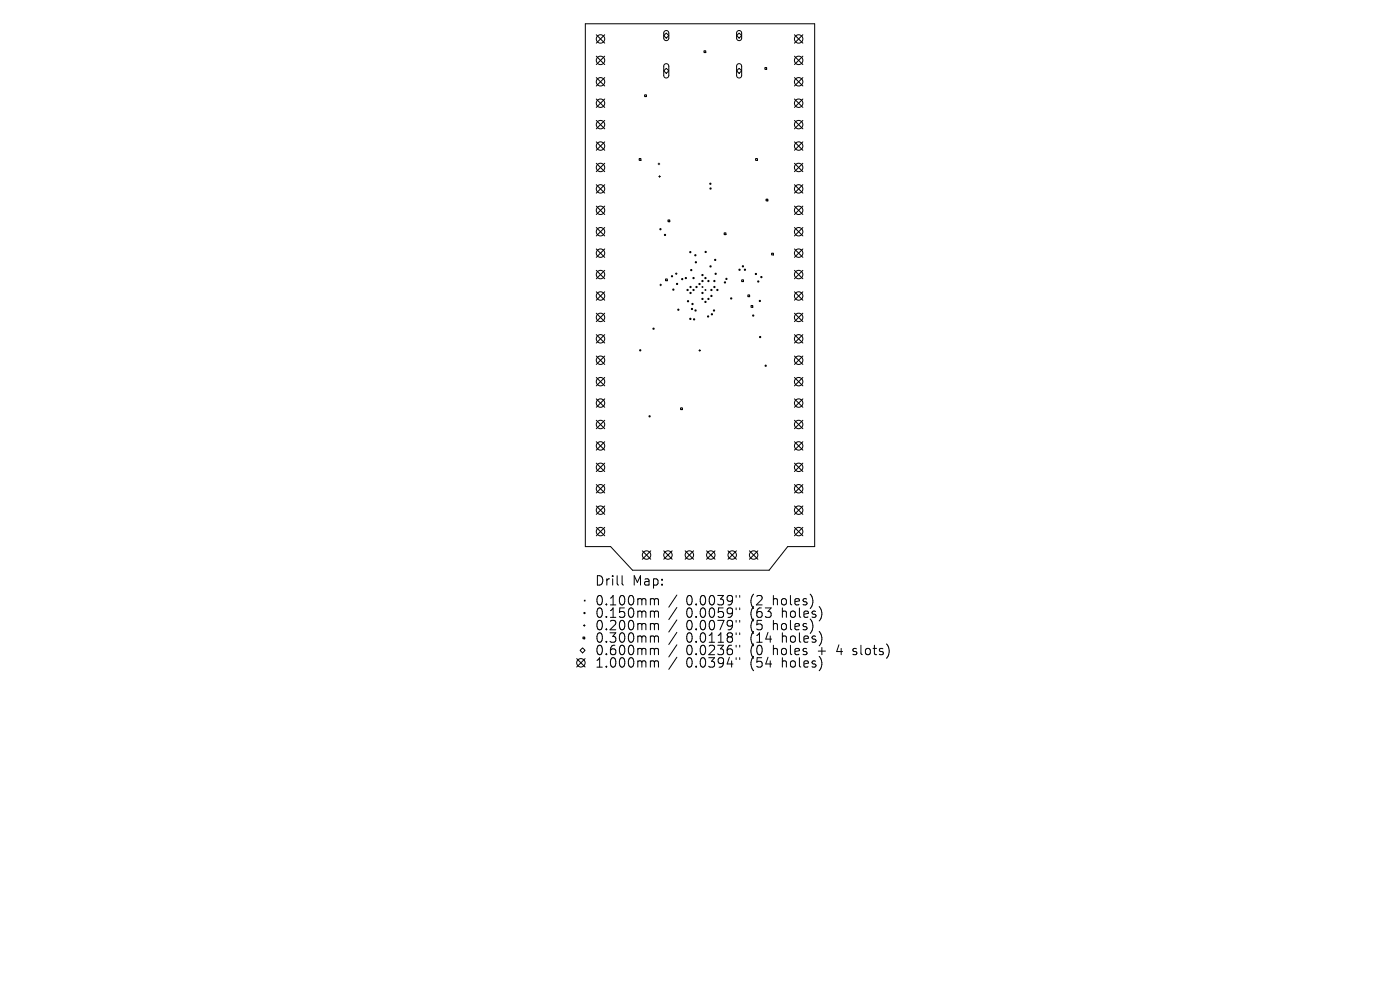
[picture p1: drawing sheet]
<svg xmlns="http://www.w3.org/2000/svg" width="297mm" height="210mm" viewBox="0 0 297 210" stroke-linecap="round" stroke-linejoin="round" font-family="sans-serif">
<defs><g id="words">
<g font-size="2.8">
<text x="126.1" y="124.5">Drill</text>
<text x="134.1" y="124.5">Map:</text>
<text x="126.1" y="128.7">0.100mm</text>
<text x="126.1" y="131.3">0.150mm</text>
<text x="145.6" y="128.7">0.0039&quot;</text>
<text x="145.6" y="131.3">0.0059&quot;</text>
<text x="159.3" y="128.7">(2</text>
<text x="159.3" y="131.3">(63</text>
<text x="164.3" y="128.7">holes)</text>
<text x="166.2" y="131.3">holes)</text>
<text x="126.1" y="134">0.200mm</text>
<text x="126.1" y="136.6">0.300mm</text>
<text x="145.6" y="134">0.0079&quot;</text>
<text x="145.6" y="136.6">0.0118&quot;</text>
<text x="159.3" y="134">(5</text>
<text x="159.3" y="136.6">(14</text>
<text x="164.3" y="134">holes)</text>
<text x="166.2" y="136.6">holes)</text>
<text x="126.1" y="139.3">0.600mm</text>
<text x="126.1" y="141.9">1.000mm</text>
<text x="145.6" y="139.3">0.0236&quot;</text>
<text x="145.6" y="141.9">0.0394&quot;</text>
<text x="159.3" y="139.3">(0</text>
<text x="159.3" y="141.9">(54</text>
<text x="164.3" y="139.3">holes</text>
<text x="166.2" y="141.9">holes)</text>
<text x="174" y="139.3">+</text>
<text x="178.2" y="139.3">4</text>
<text x="181.8" y="139.3">slots)</text>
</g>
</g></defs>
<g fill="none" stroke="#000" stroke-width=".21">
<path d="M124.2 5h48.6v111h-5.7l-3.9 5h-29l-4.7-5h-5.3zM126.5 7.4l1.8 1.8M126.5 11.9l1.8 1.8M126.5 16.5l1.8 1.7M128.3 7.4l-1.8 1.8M128.3 11.9l-1.8 1.8M128.3 16.5l-1.8 1.7M141 6.6l.5-.1 .4 .4v1.3l-.4 .4h-.4l-.3-.4v-1.2zM141 13.7l.5-.2 .4 .4v2.2l-.5 .4-.4-.1-.2-.3v-2.1zM141.3 7l.6 .5-.6 .6-.5-.6zM141.3 14.5l.6 .5-.6 .6-.5-.6zM149.3 10.8h.4v.4h-.4z"/>
<path d="M156.4 6.6l.5-.1 .4 .4v1.3l-.4 .4h-.4l-.2-.4v-1.2zM156.4 13.7l.5-.2 .4 .4v2.2l-.4 .4-.4-.1-.2-.3v-2.1zM156.8 7l.5 .5-.5 .6-.5-.6zM156.8 14.5l.5 .5-.5 .6-.5-.6zM162.3 14.3h.3v.4h-.3zM168.5 7.4l1.8 1.8M168.5 11.9l1.8 1.8M168.5 16.5l1.8 1.7M170.3 7.4l-1.8 1.8M170.3 11.9l-1.8 1.8M170.3 16.5l-1.8 1.7M126.5 21l1.8 1.8"/>
<path d="M126.5 25.5l1.8 1.8M126.5 30.1l1.8 1.8M126.5 34.6l1.8 1.8M126.5 39.2l1.8 1.8M128.3 21l-1.8 1.8M128.3 25.5l-1.8 1.8M128.3 30.1l-1.8 1.8M128.3 34.6l-1.8 1.8M128.3 39.2l-1.8 1.8M135.6 33.6h.4v.4h-.4zM136.8 20.1h.3v.4h-.3zM139.6 34.8h.4"/>
<path d="M139.8 37.4h.3M139.8 34.6v.4M139.9 37.3v.3M160.3 33.6h.4v.4h-.4zM168.5 21l1.8 1.8M168.5 25.5l1.8 1.8M168.5 30.1l1.8 1.8M168.5 34.6l1.8 1.8M168.5 39.2l1.8 1.8M170.3 21l-1.8 1.8M170.3 25.5l-1.8 1.8M170.3 30.1l-1.8 1.8"/>
<path d="M170.3 34.6l-1.8 1.8M170.3 39.2l-1.8 1.8M126.5 43.7l1.8 1.8M126.5 48.3l1.8 1.8M126.5 52.8l1.8 1.8M126.5 57.3l1.8 1.8M128.3 43.7l-1.8 1.8M128.3 48.3l-1.8 1.8M128.3 52.8l-1.8 1.8M128.3 57.3l-1.8 1.8M141.2 59.2h.4v.4h-.4zM141.7 46.7h.4v.3h-.4z"/>
<path d="M143.3 58.1h.3M143.5 57.9v.3M153.6 49.4h.4v.4h-.4zM157.3 59.4h.4v.3h-.4zM162.5 42.2h.4v.4h-.4zM163.7 53.7h.4v.4h-.4zM168.5 43.7l1.8 1.8M168.5 48.3l1.8 1.8M168.5 52.8l1.8 1.8M168.5 57.3l1.8 1.8M170.3 43.7l-1.8 1.8M170.3 48.3l-1.8 1.8"/>
<path d="M170.3 52.8l-1.8 1.8M170.3 57.3l-1.8 1.8M126.5 61.9l1.8 1.8M126.5 66.4l1.8 1.8M126.5 71l1.8 1.8M126.5 75.5l1.8 1.8M128.3 61.9l-1.8 1.8M128.3 66.4l-1.8 1.8M128.3 71l-1.8 1.8M128.3 75.5l-1.8 1.8M140 60.4h.3M140.2 60.3v.3"/>
<path d="M148.3 74.3h.3M148.4 74.2v.3M148.9 60.8l.2 .2M149.1 60.8l-.2 .2M149.6 61.4l.1 .2M149.7 61.4l-.1 .2M158.7 62.6h.3v.3h-.3zM159.3 64.8h.4v.4h-.4zM168.5 61.9l1.8 1.8M168.5 66.4l1.8 1.8M168.5 71l1.8 1.8M168.5 75.5l1.8 1.8"/>
<path d="M170.3 61.9l-1.8 1.8M170.3 66.4l-1.8 1.8M170.3 71l-1.8 1.8M170.3 75.5l-1.8 1.8M126.5 80.1l1.8 1.8M126.5 84.6l1.8 1.8M126.5 89.2l1.8 1.7M126.5 93.7l1.8 1.8M126.5 98.2l1.8 1.8M128.3 80.1l-1.8 1.8M128.3 84.6l-1.8 1.8M128.3 89.2l-1.8 1.7"/>
<path d="M128.3 93.7l-1.8 1.8M128.3 98.2l-1.8 1.8M144.4 86.5h.4v.4h-.4zM168.5 80.1l1.8 1.8M168.5 84.6l1.8 1.8M168.5 89.2l1.8 1.7M168.5 93.7l1.8 1.8M168.5 98.2l1.8 1.8M170.3 84.6l-1.8 1.8M170.3 93.7l-1.8 1.8M170.3 80.1l-1.8 1.8M170.3 89.2l-1.8 1.7"/>
<path d="M170.3 98.2l-1.8 1.8M126.5 102.8l1.8 1.8M126.5 107.3l1.8 1.8M126.5 111.9l1.8 1.8M128.3 102.8l-1.8 1.8M128.3 107.3l-1.8 1.8M128.3 111.9l-1.8 1.8M136.3 116.8l1.8 1.8M138.1 116.8l-1.8 1.8M140.8 116.8l1.8 1.8M142.6 116.8l-1.8 1.8M145.4 116.8l1.7 1.8"/>
<path d="M147.1 116.8l-1.7 1.8M149.9 116.8l1.8 1.8M151.7 116.8l-1.8 1.8M154.4 116.8l1.8 1.8M156.2 116.8l-1.8 1.8M159 116.8l1.8 1.8M160.8 116.8l-1.8 1.8M168.5 102.8l1.8 1.8M168.5 107.3l1.8 1.8M168.5 111.9l1.8 1.8M170.3 102.8l-1.8 1.8M170.3 107.3l-1.8 1.8"/>
<path d="M170.3 111.9l-1.8 1.8M122.3 139.7l1.8 1.8M123.1 138l.5-.6 .5 .6-.5 .5zM123.7 135.1h.3v.4h-.3zM123.8 132.7h.3M123.9 127.3l.2 .2M123.9 132.5v.4M124.1 127.3l-.2 .2M124.1 139.7l-1.8 1.8M132 122.1v1.7l.3 .3M138.3 127l.4 .1 .1 .2M138.3 129.6l.4 .1 .1 .2"/>
<path d="M138.3 132.3l.4 .1 .1 .2M138.3 134.9l.4 .1 .1 .2M138.3 137.5l.4 .1 .1 .2M138.8 127.3l.3-.3 .5 .1 .1 1.2M138.8 127.3v1M138.8 129.9v1.1M138.8 132.6v1M138.8 135.2v1M138.8 137.8v1.1M138.8 129.9l.3-.3 .5 .1 .1 1.3M138.8 132.6l.3-.3 .5 .1 .1 1.2M138.8 135.2l.3-.3 .5 .1 .1 1.2"/>
<path d="M138.8 137.8l.3-.3 .5 .1 .1 1.3M143.6 126.2l-1.7 2.6M143.6 128.9l-1.7 2.5M143.6 131.5l-1.7 2.6M143.6 134.1l-1.7 2.6M143.6 136.8l-1.7 2.6M143.6 139.4l-1.7 2.6M156.2 126.3v.4M156.2 129v.3M156.2 131.6v.4M156.2 134.2v.4M156.2 136.9v.4"/>
<path d="M156.2 139.5v.4M156.9 126.3v.4M156.9 129v.3M156.9 131.6v.4M156.9 134.2v.4M156.9 136.9v.4M156.9 139.5v.4M180.9 138.8l.2 .1M181 137.6v.5M138.3 140.2l.4 .1 .1 .2M138.8 140.5v1M138.8 140.5l.3-.3 .5 .1 .1 1.2"/>
<circle cx="127.4" cy="12.8" r=".89"/>
<circle cx="127.4" cy="17.4" r=".89"/>
<circle cx="127.4" cy="8.3" r=".89"/>
<circle cx="169.4" cy="12.8" r=".89"/>
<circle cx="169.4" cy="17.4" r=".89"/>
<circle cx="169.4" cy="8.3" r=".89"/>
<circle cx="127.4" cy="31" r=".89"/>
<circle cx="127.4" cy="21.9" r=".89"/>
<circle cx="127.4" cy="26.4" r=".89"/>
<circle cx="127.4" cy="35.5" r=".89"/>
<circle cx="150.7" cy="39" r=".13"/>
<circle cx="150.7" cy="40" r=".13"/>
<circle cx="169.4" cy="31" r=".89"/>
<circle cx="169.4" cy="21.9" r=".89"/>
<circle cx="169.4" cy="26.4" r=".89"/>
<circle cx="169.4" cy="35.5" r=".89"/>
<circle cx="127.4" cy="58.2" r=".89"/>
<circle cx="127.4" cy="44.6" r=".89"/>
<circle cx="127.4" cy="40.1" r=".89"/>
<circle cx="127.4" cy="53.7" r=".89"/>
<circle cx="127.4" cy="49.2" r=".89"/>
<circle cx="140.1" cy="48.6" r=".13"/>
<circle cx="141.1" cy="49.8" r=".13"/>
<circle cx="142.6" cy="58.6" r=".13"/>
<circle cx="144.7" cy="59.2" r=".13"/>
<circle cx="145.5" cy="59" r=".13"/>
<circle cx="146.4" cy="53.5" r=".13"/>
<circle cx="146.6" cy="57.3" r=".13"/>
<circle cx="147.1" cy="59" r=".13"/>
<circle cx="147.5" cy="54.1" r=".13"/>
<circle cx="147.6" cy="55.6" r=".13"/>
<circle cx="149" cy="59.6" r=".13"/>
<circle cx="149" cy="58.4" r=".13"/>
<circle cx="149.7" cy="59" r=".13"/>
<circle cx="149.7" cy="53.4" r=".13"/>
<circle cx="150.3" cy="59.6" r=".13"/>
<circle cx="150.7" cy="56.5" r=".13"/>
<circle cx="151.6" cy="59.6" r=".13"/>
<circle cx="151.7" cy="55.1" r=".13"/>
<circle cx="151.8" cy="58.1" r=".13"/>
<circle cx="153.8" cy="59.9" r=".13"/>
<circle cx="154.1" cy="59.2" r=".13"/>
<circle cx="156.9" cy="57.2" r=".13"/>
<circle cx="157.6" cy="56.5" r=".13"/>
<circle cx="158" cy="57.2" r=".13"/>
<circle cx="160.4" cy="58.1" r=".13"/>
<circle cx="160.9" cy="59.7" r=".13"/>
<circle cx="161.5" cy="58.8" r=".13"/>
<circle cx="169.4" cy="58.2" r=".89"/>
<circle cx="169.4" cy="44.6" r=".89"/>
<circle cx="169.4" cy="40.1" r=".89"/>
<circle cx="169.4" cy="53.7" r=".89"/>
<circle cx="169.4" cy="49.2" r=".89"/>
<circle cx="127.4" cy="76.4" r=".89"/>
<circle cx="127.4" cy="71.9" r=".89"/>
<circle cx="127.4" cy="67.3" r=".89"/>
<circle cx="127.4" cy="62.8" r=".89"/>
<circle cx="135.8" cy="74.3" r=".13"/>
<circle cx="138.6" cy="69.7" r=".13"/>
<circle cx="142.8" cy="61.4" r=".13"/>
<circle cx="143.6" cy="60.2" r=".13"/>
<circle cx="143.9" cy="65.7" r=".13"/>
<circle cx="145.9" cy="61.5" r=".13"/>
<circle cx="146" cy="63.9" r=".13"/>
<circle cx="146.5" cy="67.6" r=".13"/>
<circle cx="146.5" cy="62.1" r=".13"/>
<circle cx="146.5" cy="60.9" r=".13"/>
<circle cx="146.8" cy="65.5" r=".13"/>
<circle cx="146.9" cy="64.5" r=".13"/>
<circle cx="147.1" cy="61.5" r=".13"/>
<circle cx="147.2" cy="67.7" r=".13"/>
<circle cx="147.6" cy="65.9" r=".13"/>
<circle cx="147.8" cy="60.9" r=".13"/>
<circle cx="148.4" cy="60.2" r=".13"/>
<circle cx="149" cy="62.1" r=".13"/>
<circle cx="149" cy="63.4" r=".13"/>
<circle cx="149.7" cy="64" r=".13"/>
<circle cx="150.2" cy="67.1" r=".13"/>
<circle cx="150.3" cy="63.4" r=".13"/>
<circle cx="150.9" cy="61.5" r=".13"/>
<circle cx="150.9" cy="62.8" r=".13"/>
<circle cx="151" cy="66.7" r=".13"/>
<circle cx="151.5" cy="65.9" r=".13"/>
<circle cx="151.6" cy="60.9" r=".13"/>
<circle cx="152.2" cy="61.5" r=".13"/>
<circle cx="155.1" cy="63.3" r=".13"/>
<circle cx="159.8" cy="66.9" r=".13"/>
<circle cx="161.2" cy="63.8" r=".13"/>
<circle cx="161.3" cy="71.5" r=".13"/>
<circle cx="162.4" cy="77.6" r=".13"/>
<circle cx="169.4" cy="76.4" r=".89"/>
<circle cx="169.4" cy="71.9" r=".89"/>
<circle cx="169.4" cy="67.3" r=".89"/>
<circle cx="169.4" cy="62.8" r=".89"/>
<circle cx="127.4" cy="90" r=".89"/>
<circle cx="127.4" cy="81" r=".89"/>
<circle cx="127.4" cy="85.5" r=".89"/>
<circle cx="127.4" cy="94.6" r=".89"/>
<circle cx="127.4" cy="99.1" r=".89"/>
<circle cx="137.8" cy="88.3" r=".13"/>
<circle cx="169.4" cy="90" r=".89"/>
<circle cx="169.4" cy="81" r=".89"/>
<circle cx="169.4" cy="85.5" r=".89"/>
<circle cx="169.4" cy="99.1" r=".89"/>
<circle cx="169.4" cy="94.6" r=".89"/>
<circle cx="127.4" cy="112.8" r=".89"/>
<circle cx="127.4" cy="108.2" r=".89"/>
<circle cx="127.4" cy="103.7" r=".89"/>
<circle cx="137.2" cy="117.7" r=".89"/>
<circle cx="141.7" cy="117.7" r=".89"/>
<circle cx="146.2" cy="117.7" r=".89"/>
<circle cx="150.8" cy="117.7" r=".89"/>
<circle cx="155.3" cy="117.7" r=".89"/>
<circle cx="159.9" cy="117.7" r=".89"/>
<circle cx="169.4" cy="112.8" r=".89"/>
<circle cx="169.4" cy="108.2" r=".89"/>
<circle cx="169.4" cy="103.7" r=".89"/>
<circle cx="124" cy="130" r=".13"/>
<circle cx="123.2" cy="140.6" r=".89"/>
</g>
<use href="#words"/>
</svg>
